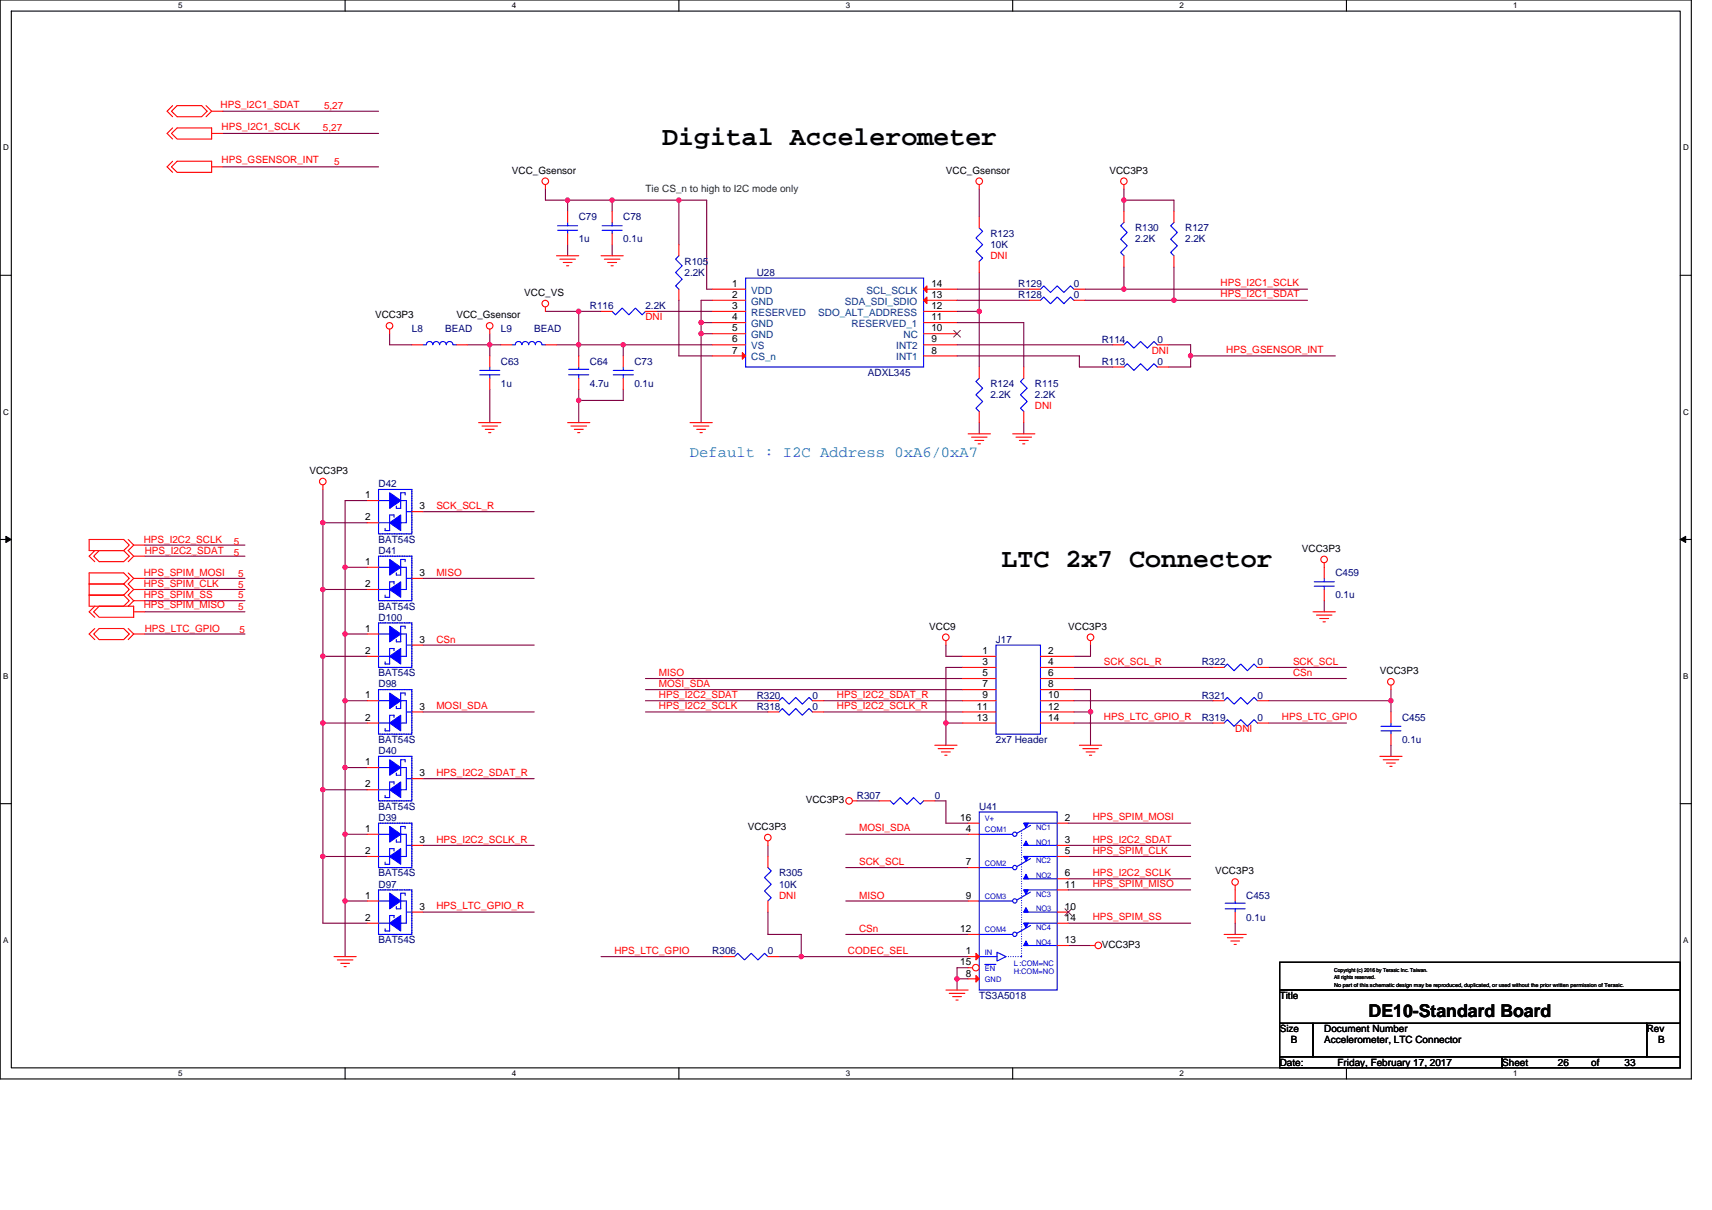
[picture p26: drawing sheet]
<svg xmlns="http://www.w3.org/2000/svg" width="297mm" height="210mm" viewBox="0 0 297 210" stroke-linecap="round" stroke-linejoin="round" font-family="sans-serif">
<defs><g id="words">
<g font-size="4.6">
<text x="114.9" y="25.1">Digital Accelerometer</text>
<text x="173.8" y="98.5">LTC 2x7 Connector</text>
</g>
<text font-size="3.1" x="237.5" y="176.6">DE10-Standard Board</text>
<text font-size="2.7" fill="#0080ff" x="119.7" y="79.4">Default : I2C Address 0xA6/0xA7</text>
<g font-size="1.7" fill="#f00">
<text x="38.3" y="18.7">HPS_I2C1_SDAT</text>
<text x="38.5" y="22.6">HPS_I2C1_SCLK</text>
<text x="56" y="22.8">5,27</text>
<text x="56.2" y="18.9">5,27</text>
<text x="38.5" y="28.4">HPS_GSENSOR_INT</text>
<text x="58" y="28.6">5</text>
<text x="171.8" y="45">DNI</text>
<text x="211.8" y="51.6">HPS_I2C1_SDAT</text>
<text x="211.8" y="49.7">HPS_I2C1_SCLK</text>
<text x="112" y="55.6">DNI</text>
<text x="199.8" y="61.4">DNI</text>
<text x="212.8" y="61.3">HPS_GSENSOR_INT</text>
<text x="179.6" y="71">DNI</text>
<text x="75.7" y="88.3">SCK_SCL_R</text>
<text x="24.9" y="94.2">HPS_I2C2_SCLK</text>
<text x="40.6" y="94.6">5</text>
<text x="24.9" y="100">HPS_SPIM_MOSI</text>
<text x="24.9" y="101.9">HPS_SPIM_CLK</text>
<text x="25.1" y="96.1">HPS_I2C2_SDAT</text>
<text x="40.6" y="96.5">5</text>
<text x="41.3" y="100.2">5</text>
<text x="75.7" y="100">MISO</text>
<text x="24.9" y="103.8">HPS_SPIM_SS</text>
<text x="24.9" y="105.6">HPS_SPIM_MISO</text>
<text x="41.3" y="103.8">5</text>
<text x="41.3" y="102.1">5</text>
<text x="41.3" y="105.8">5</text>
<text x="25.1" y="109.6">HPS_LTC_GPIO</text>
<text x="41.5" y="109.8">5</text>
<text x="75.7" y="111.6">CSn</text>
<text x="114.3" y="117.4">MISO</text>
<text x="114.3" y="119.2">MOSI_SDA</text>
<text x="191.5" y="115.3">SCK_SCL_R</text>
<text x="224.3" y="115.3">SCK_SCL</text>
<text x="224.3" y="117.4">CSn</text>
<text x="75.7" y="123.1">MOSI_SDA</text>
<text x="114.3" y="121.1">HPS_I2C2_SDAT</text>
<text x="114.3" y="123.1">HPS_I2C2_SCLK</text>
<text x="145.2" y="121.1">HPS_I2C2_SDAT_R</text>
<text x="145.2" y="123.1">HPS_I2C2_SCLK_R</text>
<text x="191.5" y="125">HPS_LTC_GPIO_R</text>
<text x="222.4" y="125">HPS_LTC_GPIO</text>
<text x="214.3" y="127">DNI</text>
<text x="75.7" y="134.6">HPS_I2C2_SDAT_R</text>
<text x="189.6" y="142.4">HPS_SPIM_MOSI</text>
<text x="75.7" y="146.2">HPS_I2C2_SCLK_R</text>
<text x="149.1" y="144.3">MOSI_SDA</text>
<text x="189.6" y="148.1">HPS_SPIM_CLK</text>
<text x="189.6" y="146.2">HPS_I2C2_SDAT</text>
<text x="135.2" y="156">DNI</text>
<text x="149.1" y="156">MISO</text>
<text x="149.1" y="150.1">SCK_SCL</text>
<text x="189.6" y="153.9">HPS_SPIM_MISO</text>
<text x="189.6" y="152">HPS_I2C2_SCLK</text>
<text x="75.7" y="157.8">HPS_LTC_GPIO_R</text>
<text x="149.1" y="161.8">CSn</text>
<text x="189.6" y="159.7">HPS_SPIM_SS</text>
<text x="106.6" y="165.5">HPS_LTC_GPIO</text>
<text x="147.1" y="165.5">CODEC_SEL</text>
</g>
<g font-size="1.7">
<text x="88.8" y="30.1">VCC_Gsensor</text>
<text x="164.1" y="30.1">VCC_Gsensor</text>
<text x="192.5" y="30.1">VCC3P3</text>
<text x="90.9" y="51.4">VCC_VS</text>
<text x="127" y="49.8">1</text>
<text x="127" y="51.7">2</text>
<text x="127" y="53.6">3</text>
<text x="161.6" y="49.8">14</text>
<text x="161.6" y="53.6">12</text>
<text x="161.6" y="51.7">13</text>
<text x="65.1" y="55.2">VCC3P3</text>
<text x="79.2" y="55.2">VCC_Gsensor</text>
<text x="127" y="55.6">4</text>
<text x="127" y="57.5">5</text>
<text x="127" y="59.4">6</text>
<text x="161.6" y="55.6">11</text>
<text x="161.6" y="59.4">9</text>
<text x="161.6" y="57.5">10</text>
<text x="127" y="61.4">7</text>
<text x="161.6" y="61.4">8</text>
<text x="53.7" y="82.2">VCC3P3</text>
<text x="63.3" y="86.5">1</text>
<text x="72.8" y="88.4">3</text>
<text x="63.3" y="90.3">2</text>
<text x="225.9" y="95.7">VCC3P3</text>
<text x="63.3" y="98">1</text>
<text x="63.3" y="101.9">2</text>
<text x="72.8" y="100">3</text>
<text x="63.3" y="109.6">1</text>
<text x="63.3" y="113.5">2</text>
<text x="72.8" y="111.5">3</text>
<text x="161.2" y="109.3">VCC9</text>
<text x="170.5" y="113.5">1</text>
<text x="181.9" y="113.5">2</text>
<text x="185.4" y="109.3">VCC3P3</text>
<text x="170.5" y="115.4">3</text>
<text x="170.5" y="117.3">5</text>
<text x="170.5" y="119.3">7</text>
<text x="181.9" y="115.4">4</text>
<text x="181.9" y="117.3">6</text>
<text x="181.9" y="119.3">8</text>
<text x="239.4" y="117">VCC3P3</text>
<text x="63.3" y="121.2">1</text>
<text x="63.3" y="125.1">2</text>
<text x="72.8" y="123.1">3</text>
<text x="169.5" y="123.1">11</text>
<text x="169.5" y="125.1">13</text>
<text x="170.5" y="121.2">9</text>
<text x="181.9" y="121.2">10</text>
<text x="181.9" y="123.1">12</text>
<text x="181.9" y="125.1">14</text>
<text x="63.3" y="132.8">1</text>
<text x="63.3" y="136.7">2</text>
<text x="72.8" y="134.7">3</text>
<text x="129.7" y="144">VCC3P3</text>
<text x="139.8" y="139.4">VCC3P3</text>
<text x="166.6" y="142.5">16</text>
<text x="184.8" y="142.5">2</text>
<text x="63.3" y="144.4">1</text>
<text x="63.3" y="148.2">2</text>
<text x="72.8" y="146.3">3</text>
<text x="167.6" y="144.4">4</text>
<text x="184.8" y="148.2">5</text>
<text x="184.8" y="146.3">3</text>
<text x="63.3" y="156">1</text>
<text x="167.6" y="150.2">7</text>
<text x="167.6" y="156">9</text>
<text x="184.8" y="154">11</text>
<text x="184.8" y="152.1">6</text>
<text x="210.8" y="151.7">VCC3P3</text>
<text x="63.3" y="159.8">2</text>
<text x="72.8" y="157.9">3</text>
<text x="166.6" y="161.8">12</text>
<text x="184.8" y="159.8">14</text>
<text x="184.8" y="157.9">10</text>
<text x="166.6" y="167.5">15</text>
<text x="167.6" y="165.6">1</text>
<text x="184.8" y="163.7">13</text>
<text x="191.2" y="164.5">VCC3P3</text>
<text x="167.6" y="169.5">8</text>
<text x="222" y="173.4">Title</text>
<text x="222" y="179.1">Size</text>
<text x="229.8" y="179.1">Document Number</text>
<text x="285.7" y="179.1">Rev</text>
<text x="222" y="184.9">Date:</text>
<text x="224" y="181.1">B</text>
<text x="229.8" y="181.1">Accelerometer, LTC Connector</text>
<text x="232.1" y="184.9">Friday, February 17, 2017</text>
<text x="260.6" y="184.9">Sheet</text>
<text x="270.3" y="184.9">26</text>
<text x="276.1" y="184.9">of</text>
<text x="281.9" y="184.9">33</text>
<text x="287.7" y="181.1">B</text>
</g>
<text font-size="1.7" fill="#008000" x="112" y="33.4">Tie CS_n to high to I2C mode only</text>
<g font-size="1.7" fill="#000080">
<text x="100.4" y="38.2">C79</text>
<text x="108.1" y="38.2">C78</text>
<text x="171.8" y="41.1">R123</text>
<text x="196.9" y="40.2">R130</text>
<text x="205.6" y="40.2">R127</text>
<text x="100.4" y="42.1">1u</text>
<text x="108.1" y="42.1">0.1u</text>
<text x="118.8" y="45.9">R105</text>
<text x="118.8" y="47.9">2.2K</text>
<text x="131.3" y="47.9">U28</text>
<text x="171.8" y="43.1">10K</text>
<text x="196.9" y="42.1">2.2K</text>
<text x="205.6" y="42.1">2.2K</text>
<text x="102.3" y="53.7">R116</text>
<text x="112" y="53.7">2.2K</text>
<text x="176.7" y="51.7">R128</text>
<text x="176.7" y="49.8">R129</text>
<text x="186.3" y="51.7">0</text>
<text x="186.3" y="49.8">0</text>
<text x="71.5" y="57.5">L8</text>
<text x="77.3" y="57.5">BEAD</text>
<text x="86.9" y="57.5">L9</text>
<text x="92.7" y="57.5">BEAD</text>
<text x="191.2" y="59.5">R114</text>
<text x="200.8" y="59.5">0</text>
<text x="86.9" y="63.3">C63</text>
<text x="102.3" y="63.3">C64</text>
<text x="110.1" y="63.3">C73</text>
<text x="150.6" y="65.2">ADXL345</text>
<text x="191.2" y="63.3">R113</text>
<text x="200.8" y="63.3">0</text>
<text x="86.9" y="67.2">1u</text>
<text x="102.3" y="67.2">4.7u</text>
<text x="110.1" y="67.2">0.1u</text>
<text x="171.8" y="67.2">R124</text>
<text x="171.8" y="69.1">2.2K</text>
<text x="179.6" y="67.2">R115</text>
<text x="179.6" y="69.1">2.2K</text>
<text x="65.7" y="84.5">D42</text>
<text x="65.7" y="94.2">BAT54S</text>
<text x="65.7" y="96.1">D41</text>
<text x="231.7" y="100">C459</text>
<text x="65.7" y="105.8">BAT54S</text>
<text x="65.7" y="107.7">D100</text>
<text x="231.7" y="103.8">0.1u</text>
<text x="172.8" y="111.6">J17</text>
<text x="65.7" y="119.3">D98</text>
<text x="65.7" y="117.4">BAT54S</text>
<text x="208.5" y="115.4">R322</text>
<text x="218.2" y="115.4">0</text>
<text x="131.3" y="123.1">R318</text>
<text x="131.3" y="121.2">R320</text>
<text x="140.9" y="123.1">0</text>
<text x="140.9" y="121.2">0</text>
<text x="208.5" y="121.2">R321</text>
<text x="208.5" y="125.1">R319</text>
<text x="218.2" y="121.2">0</text>
<text x="218.2" y="125.1">0</text>
<text x="243.3" y="125.1">C455</text>
<text x="65.7" y="128.9">BAT54S</text>
<text x="65.7" y="130.9">D40</text>
<text x="172.8" y="128.9">2x7 Header</text>
<text x="243.3" y="128.9">0.1u</text>
<text x="65.7" y="142.5">D39</text>
<text x="65.7" y="140.5">BAT54S</text>
<text x="148.7" y="138.6">R307</text>
<text x="162.2" y="138.6">0</text>
<text x="169.9" y="140.5">U41</text>
<text x="65.7" y="152.1">BAT54S</text>
<text x="65.7" y="154.1">D97</text>
<text x="135.2" y="152.1">R305</text>
<text x="135.2" y="154.1">10K</text>
<text x="216.2" y="156">C453</text>
<text x="216.2" y="159.8">0.1u</text>
<text x="65.7" y="163.7">BAT54S</text>
<text x="123.6" y="165.6">R306</text>
<text x="133.2" y="165.6">0</text>
<text x="169.9" y="173.4">TS3A5018</text>
</g>
<g font-size="1.7" fill="#004080">
<text x="130.3" y="51">VDD</text>
<text x="130.3" y="52.9">GND</text>
<text x="146.6" y="52.9">SDA_SDI_SDIO</text>
<text x="150.4" y="51">SCL_SCLK</text>
<text x="130.3" y="54.8">RESERVED</text>
<text x="130.3" y="56.8">GND</text>
<text x="130.3" y="58.7">GND</text>
<text x="142" y="54.8">SDO_ALT_ADDRESS</text>
<text x="147.8" y="56.8">RESERVED_1</text>
<text x="156.8" y="58.7">NC</text>
<text x="130.3" y="60.6">VS</text>
<text x="130.3" y="62.5">CS_n</text>
<text x="155.5" y="62.5">INT1</text>
<text x="155.5" y="60.6">INT2</text>
</g>
<g font-size="1.4">
<text x="30.9" y="1.5">5</text>
<text x="88.8" y="1.5">4</text>
<text x="146.7" y="1.5">3</text>
<text x="204.7" y="1.5">2</text>
<text x="262.6" y="1.5">1</text>
<text x=".5" y="26.1">D</text>
<text x="292" y="26.1">D</text>
<text x=".5" y="71.9">C</text>
<text x="292" y="71.9">C</text>
<text x=".5" y="117.8">B</text>
<text x="292" y="117.8">B</text>
<text x=".5" y="163.6">A</text>
<text x="292" y="163.6">A</text>
<text x="30.9" y="186.8">5</text>
<text x="88.8" y="186.8">4</text>
<text x="146.7" y="186.8">3</text>
<text x="204.7" y="186.8">2</text>
<text x="262.6" y="186.8">1</text>
</g>
<g font-size="1.3" fill="#00f">
<text x="170.9" y="142.5">V+</text>
<text x="170.9" y="144.4">COM1</text>
<text x="179.8" y="144.1">NC1</text>
<text x="179.8" y="146.6">NO1</text>
<text x="179.8" y="149.8">NC2</text>
<text x="170.9" y="150.2">COM2</text>
<text x="179.8" y="152.4">NO2</text>
<text x="179.8" y="155.6">NC3</text>
<text x="170.9" y="156">COM3</text>
<text x="170.9" y="161.8">COM4</text>
<text x="179.8" y="158.1">NO3</text>
<text x="179.8" y="161.4">NC4</text>
<text x="170.9" y="165.7">IN</text>
<text x="175.9" y="167.6">L :COM=NC</text>
<text x="179.8" y="163.9">NO4</text>
<text x="170.9" y="168.6">EN</text>
<text x="170.9" y="170.5">GND</text>
<text x="175.9" y="169">H:COM=NO</text>
</g>
<g font-size="1">
<text x="231.5" y="168.6">Copyright (c) 2016 by Terasic Inc. Taiwan.</text>
<text x="231.5" y="171.3">No part of this schematic design may be reproduced, duplicated, or used without the prior written permission of Terasic.</text>
<text x="231.5" y="169.9">All rights reserved.</text>
</g>
</g></defs>
<path d="M0 0h293.5v187.2h-293.5zM2 1.9h289.5v183.4h-289.5z" fill="none" stroke="#000" stroke-width=".19"/>
<g fill="#fff">
<path d="M30.9 .2h.8v1.6h-.8z"/>
<path d="M30.9 185.5h.8v1.6h-.8z"/>
</g>
<path d="M59.9 0v1.9M59.9 185.3v1.9" fill="none" stroke="#000" stroke-width=".19"/>
<g fill="#fff">
<path d="M88.8 .2h.8v1.6h-.8z"/>
<path d="M88.8 185.5h.8v1.6h-.8z"/>
</g>
<path d="M117.8 0v1.9M117.8 185.3v1.9" fill="none" stroke="#000" stroke-width=".19"/>
<g fill="#fff">
<path d="M146.7 .2h.8v1.6h-.8z"/>
<path d="M146.7 185.5h.8v1.6h-.8z"/>
</g>
<path d="M175.7 0v1.9M175.7 185.3v1.9" fill="none" stroke="#000" stroke-width=".19"/>
<g fill="#fff">
<path d="M204.7 .2h.7v1.6h-.7z"/>
<path d="M204.7 185.5h.7v1.6h-.7z"/>
</g>
<path d="M233.6 0v1.9M233.6 185.3v1.9" fill="none" stroke="#000" stroke-width=".19"/>
<g fill="#fff">
<path d="M262.6 .2h.7v1.6h-.7z"/>
<path d="M262.6 185.5h.7v1.6h-.7z"/>
<path d="M.5 24.8h1v1.6h-1z"/>
<path d="M292 24.8h1v1.6h-1z"/>
<path d="M.5 70.7h1v1.5h-1z"/>
<path d="M292 70.7h1v1.5h-1z"/>
</g>
<path d="M0 47.8h2M291.5 47.8h2" fill="none" stroke="#000" stroke-width=".19"/>
<g fill="#fff">
<path d="M.5 116.5h.9v1.6h-.9z"/>
<path d="M292 116.5h.9v1.6h-.9z"/>
</g>
<path d="M0 93.6h2M291.5 93.6h2" fill="none" stroke="#000" stroke-width=".19"/>
<path d="M1 93.1l1 .5-1 .5zM291.5 93.6l1-.5v1z" fill="#000" stroke="#000" stroke-width=".17"/>
<g fill="#fff">
<path d="M.5 162.4h.9v1.5h-.9z"/>
<path d="M292 162.4h.9v1.5h-.9z"/>
</g>
<path d="M0 139.5h2M291.5 139.5h2M222 167h69.5v4.8h-69.5zM222 171.8h69.5v5.8h-69.5zM222 177.6h5.8v5.8h-5.8zM227.8 177.6h57.9v5.8h-57.9zM285.7 177.6h5.8v5.8h-5.8zM222 183.4h38.6v1.9h-38.6zM260.6 183.4h30.9v1.9h-30.9z" fill="none" stroke="#000" stroke-width=".19"/>
<g fill="none" stroke="#800040" stroke-width=".19">
<path d="M38.6 19.3h27.1M38.6 23.2h27.1M38.6 29h27.1M94.6 32.8v1.9h3.9M98.5 34.7h7.7M98.5 34.7v2M106.2 34.7v2M106.2 34.7h11.6M117.8 34.7h4.8v15.5h1M117.8 34.7v7.8M169.9 32.8v4.8M195 32.8v1.9"/>
<path d="M195 34.7h8.7v2M195 34.7v2M67.6 57.9v1.9h3.9M81.1 59.8h3.9M85 59.8v2M85 57.9v1.9M85 59.8h1.9M94.6 54h5.8M96.6 59.8h3.8M98.5 42.5v1.9M100.4 54v5.8M100.4 54h3.9"/>
<path d="M100.4 59.8h7.7M100.4 59.8v2M106.2 42.5v1.9M108.1 59.8h15.5M108.1 59.8v2M113.9 54h9.7M117.8 52.1v9.7h5.8M121.6 57.9v15.4M121.6 56h2M121.6 57.9h2M121.6 56v1.9M123.6 52.1h-2v3.9"/>
<path d="M166 59.8h27.1M166 56h11.6v7.7M166 50.2h12.6M166 54h3.9M166 52.1h12.6M169.9 54v9.7M169.9 47.3v6.7M188.3 50.2h6.7M188.3 52.1h15.4M195 46.3v3.9M195 50.2h31.9M202.7 59.8h3.9v2"/>
<path d="M203.7 46.3v5.8M203.7 52.1h23.2M85 67.6v5.7M100.4 67.6v1.9M100.4 69.5v3.8M108.1 67.6v1.9h-7.7M166 61.8h21.3v1.9h5.8M169.9 73.3v2M177.6 73.3v2M206.6 61.8v1.9h-3.9M206.6 61.8h25.1M25.1 94.6h17.4"/>
<path d="M25.1 96.5h17.4M56 84.9v5.8h7.7M56 90.7v11.6M59.9 98.4h3.8M59.9 98.4v11.6M63.7 86.9h-3.8v11.5M73.4 88.8h19.3M25.1 100.4h17.4M25.1 102.3h17.4M25.1 104.2h17.4M25.1 106.2h17.4M25.1 110h17.4"/>
<path d="M56 113.9h7.7M56 102.3h7.7M56 113.9v11.6M56 102.3v11.6M59.9 110h3.8M59.9 110v11.6M73.4 100.4h19.3M73.4 112h19.3M112 117.8h55M112 119.7h55M164.1 112v1.9h2.9M167 115.8h-2.9v9.7"/>
<path d="M186.3 115.8h24.2M186.3 119.7h2.9v3.8M186.3 117.8h47.3M189.2 112v1.9h-2.9M220.1 115.8h13.5M229.8 104.2v2M241.3 119.7v1.9M56 137.1h7.7M56 125.5h7.7M56 137.1v11.5M56 125.5v11.6M59.9 121.6h3.8"/>
<path d="M59.9 133.2h3.8M59.9 121.6v11.6M59.9 133.2v11.6M73.4 123.5h19.3M73.4 135.1h19.3M112 121.6h21.2M112 123.5h21.2M142.9 121.6h24.1M142.9 123.5h24.1M148.7 139h3.8M162.2 139h1.9v3.9h3.9M164.1 125.5v3.8"/>
<path d="M164.1 125.5h2.9M186.3 125.5h24.2M186.3 121.6h24.2M186.3 123.5h2.9M189.2 123.5v5.8M220.1 125.5h13.5M220.1 121.6h21.2M241.3 121.6v1.9M241.3 129.3v2M56 148.6h7.7M56 148.6v11.6h7.7M59.9 144.8h3.8"/>
<path d="M59.9 144.8v11.6M63.7 156.4h-3.8v9.6M73.4 146.7h19.3M73.4 158.3h19.3M133.2 146.7v1.9M133.2 158.3v3.9h5.8v3.8M146.7 156.4h21.3M146.7 144.8h21.3M146.7 150.6h21.3M185.4 154.4h21.2M185.4 148.6h21.2M185.4 152.5h21.2"/>
<path d="M185.4 142.9h21.2M185.4 146.7h21.2M104.3 166h21.2M135.2 166h3.8M139 166h29M146.7 162.2h21.3M166 169.9v1.9M168 167.9h-2v2h2M185.4 164.1h3.8M185.4 160.2h21.2M214.3 160.2v2"/>
</g>
<g fill="#f0f" stroke="#f0f" stroke-width=".19">
<circle cx="121.6" cy="56" r=".38"/>
<circle cx="121.6" cy="57.9" r=".38"/>
<circle cx="108.1" cy="59.8" r=".38"/>
<circle cx="195" cy="34.7" r=".38"/>
<circle cx="203.7" cy="52.1" r=".38"/>
<circle cx="100.4" cy="54" r=".38"/>
<circle cx="98.5" cy="34.7" r=".38"/>
<circle cx="100.4" cy="59.8" r=".38"/>
<circle cx="206.6" cy="61.8" r=".38"/>
<circle cx="117.8" cy="34.7" r=".38"/>
<circle cx="106.2" cy="34.7" r=".38"/>
<circle cx="85" cy="59.8" r=".38"/>
<circle cx="100.4" cy="69.5" r=".38"/>
<circle cx="169.9" cy="54" r=".38"/>
<circle cx="195" cy="50.2" r=".38"/>
<circle cx="59.9" cy="98.4" r=".38"/>
<circle cx="59.9" cy="121.6" r=".38"/>
<circle cx="59.9" cy="110" r=".38"/>
<circle cx="59.9" cy="144.8" r=".38"/>
<circle cx="59.9" cy="133.2" r=".38"/>
<circle cx="59.9" cy="156.3" r=".38"/>
<circle cx="56" cy="102.3" r=".38"/>
<circle cx="56" cy="90.7" r=".38"/>
<circle cx="56" cy="148.6" r=".38"/>
<circle cx="56" cy="137" r=".38"/>
<circle cx="56" cy="125.5" r=".38"/>
<circle cx="56" cy="113.9" r=".38"/>
<circle cx="164.1" cy="125.5" r=".38"/>
<circle cx="189.2" cy="123.5" r=".38"/>
<circle cx="166" cy="169.9" r=".38"/>
<circle cx="241.3" cy="121.6" r=".38"/>
<circle cx="139" cy="166" r=".38"/>
</g>
<g fill="none" stroke="#f00" stroke-width=".19">
<path d="M29.8 19.3l.9-1h4.3l.9 1-.9 1h-4.3zM29.9 18.3l-.9 1 .9 1M35.7 18.3l1 1M36.7 19.3h1.9M36.7 19.3l-1 1M29.8 29l.9-1h6v1.9h-6zM29.8 23.2l.9-1h6v1.9h-6zM29.9 28l-.9 1 .9 .9M29.9 22.2l-.9 1 .9 .9M36.7 29h1.9M36.7 23.2h1.9M94.6 32v.8"/>
<path d="M98.5 36.7v1.9M106.2 36.7v1.9M169.9 32v.8M169.9 37.6v2M195 32v.8M195 36.7v1.9M67.6 57.1v.8M85 57.1v.8M86.9 59.8h1.9M94.6 53.3v.7M94.6 59.8h2M96.6 44.4h3.8"/>
<path d="M97.1 45h2.7M97.7 45.6h1.5M98.3 46.1h.4M98.5 40.5v2M104.3 44.4h3.8M104.9 45h2.7M105.4 45.6h1.6M106 46.1h.4M106.2 40.5v2M117.8 50.2v1.9M117.8 42.5v1.9M123.6 50.2h5.8"/>
<path d="M123.6 52.1h5.8M123.6 54h5.8M123.6 56h5.8M123.6 57.9h5.8M123.6 59.8h5.8M160.2 59.8h5.8M160.2 57.9h5.8M160.2 56h5.8M160.2 54h5.8M160.2 52.1h5.8M160.2 50.2h5.8M169.9 45.4v1.9"/>
<path d="M178.6 52.1h1.9M186.3 52.1h2M193.1 59.8h1.9M195 44.4v1.9M200.8 59.8h1.9M83 73.3h3.9M83.6 73.9h2.7M84.2 74.5h1.5M84.8 75.1h.4M85 61.8v1.9M85 65.6v2M98.5 73.3h3.8"/>
<path d="M99.1 73.9h2.7M99.6 74.5h1.6M100.2 75.1h.4M108.1 61.8v1.9M108.1 65.6v2M119.7 73.3h3.9M120.3 73.9h2.7M120.9 74.5h1.5M121.5 75.1h.4M123.6 61.8h5.8M160.2 61.8h5.8M168 75.3h3.8"/>
<path d="M168.6 75.9h2.7M169.1 76.4h1.6M169.7 77h.4M175.7 75.3h3.9M176.3 75.9h2.7M176.9 76.4h1.5M177.4 77h.4M177.6 71.4v1.9M177.6 63.7v1.9M15.5 93.6h6l.9 1-.9 .9h-6zM16.4 95.5l-.9 1 .9 1M17.2 95.5h4.3l.9 1-.9 1h-4.3l-.9-1z"/>
<path d="M22.2 93.6l1 1M22.2 99.4l1 1M23.2 96.5h1.9M23.2 96.5l-1 1M23.2 94.6h1.9M23.2 94.6l-1 .9 1 1M56 84.2v.7M63.7 98.4h2M63.7 86.9h2M63.7 90.7h2M71.5 88.8h1.9M229.8 97.7v2.7"/>
<path d="M15.5 101.3v-1.9h6l.9 1-.9 .9M15.5 101.3h6M15.5 103.3h6M15.5 101.3v2M15.5 103.3v1.9h6l.9-1-.9-.9M16.3 110l.9-.9h4.3l.9 .9-.9 1h-4.3zM16.4 109.1l-.9 .9 .9 1M16.4 105.2l-.9 1 .9 .9M17.2 105.2h6v1.9h-6l-.9-.9zM21.5 101.3l.9 1-.9 1M22.2 109.1l1 .9M23.2 106.2h1.9"/>
<path d="M23.2 110h1.9M23.2 110l-1 1M23.2 100.4h1.9M23.2 102.3h1.9M23.2 104.2h1.9M23.2 100.4l-1 .9 1 1M23.2 102.3l-1 1 1 .9M23.2 104.2l-1 1M63.7 102.3h2M71.5 100.4h1.9M164.1 111.2v.8M167 113.9h5.8"/>
<path d="M167 115.8h5.8M167 117.8h5.8M167 119.7h5.8M180.5 113.9h5.8M180.5 115.8h5.8M180.5 117.8h5.8M180.5 119.7h5.8M189.2 111.2v.8M227.8 106.2h3.9M228.4 106.7h2.7M229 107.3h1.5M229.5 107.9h.5"/>
<path d="M229.8 102.3v1.9M241.3 118.9v.8M63.7 121.6h2M63.7 125.5h2M71.5 123.5h1.9M133.2 123.5h2M133.2 121.6h2M140.9 123.5h2M140.9 121.6h2M147.9 139h.8M162.2 129.3h3.8M162.8 129.9h2.7"/>
<path d="M163.3 130.5h1.6M163.9 131.1h.4M167 121.6h5.8M167 123.5h5.8M167 125.5h5.8M180.5 121.6h5.8M180.5 123.5h5.8M180.5 125.5h5.8M187.3 129.3h3.9M187.9 129.9h2.7M188.4 130.5h1.6M189 131.1h.4"/>
<path d="M210.5 121.6h1.9M210.5 125.5h1.9M218.2 121.6h1.9M218.2 125.5h1.9M239.4 131.3h3.9M240 131.8h2.7M240.6 132.4h1.5M241.1 133h.4M241.3 123.5v2M241.3 127.4v1.9M63.7 144.8h2M63.7 148.6h2"/>
<path d="M71.5 146.7h1.9M133.2 145.9v.8M168 142.9h1.9M168 144.8h1.9M168 150.6h1.9M168 156.4h1.9M183.4 154.4h2M183.4 148.6h2M183.4 142.9h2M183.4 146.7h2M183.4 152.5h2M183.4 158.3h2"/>
<path d="M214.3 153.6v2.8M214.3 158.3v1.9M58 166h3.8M58.5 166.6h2.7M59.1 167.2h1.5M59.7 167.7h.4M125.5 166h1.9M133.2 166h2M164.1 171.8h3.9M164.7 172.4h2.7M165.3 173h1.5M165.9 173.5h.3"/>
<path d="M168 169.9h1.9M168 162.2h1.9M168 166h1.9M183.4 160.2h2M183.4 164.1h2M189.2 164.1h.8M212.4 162.2h3.8M213 162.7h2.7M213.5 163.3h1.6M214.1 163.9h.4"/>
<circle cx="94.6" cy="31.5" r=".57"/>
<circle cx="169.9" cy="31.5" r=".57"/>
<circle cx="195" cy="31.5" r=".57"/>
<circle cx="67.6" cy="56.5" r=".57"/>
<circle cx="85" cy="56.5" r=".57"/>
<circle cx="94.6" cy="52.7" r=".57"/>
<circle cx="56" cy="83.6" r=".57"/>
<circle cx="229.7" cy="97.1" r=".57"/>
<circle cx="164.1" cy="110.6" r=".57"/>
<circle cx="189.2" cy="110.6" r=".57"/>
<circle cx="241.3" cy="118.3" r=".57"/>
<circle cx="147.3" cy="139" r=".57"/>
<circle cx="133.2" cy="145.3" r=".57"/>
<circle cx="214.3" cy="153.1" r=".57"/>
<circle cx="190.6" cy="164.1" r=".57"/>
</g>
<g fill="none" stroke="#00f" stroke-width=".19">
<path d="M96.7 40h3.5M96.7 39.2h3.5M98.5 38.6v.6M98.5 40v.5M104.5 40h3.4M104.5 39.2h3.4M106.2 38.6v.6M106.2 40v.5M169.9 39.6l.6 .6-1.2 1.1 1.2 1.2-1.2 1.1 1.2 1.2-.6 .6M195 38.6l-.6 .6 1.2 1.1-1.2 1.2 1.2 1.2-1.2 1.1 .6 .6M88.8 59.8h.6M89.4 59.8a.58 .58 0 0 1 .6-.5 .58 .58 0 0 1 .6 .5 .57 .57 0 0 1 .5-.5 .57 .57 0 0 1 .6 .5"/>
<path d="M91.7 59.8a.57 .57 0 0 1 .6-.5 .57 .57 0 0 1 .6 .5M92.9 59.8a.56 .56 0 0 1 .6-.5 .56 .56 0 0 1 .5 .5M94 59.8h.6M117.8 44.4l-.6 .6 1.2 1.1-1.2 1.2 1.2 1.2-1.2 1.1 .6 .6M129.4 48.3h30.8v15.4h-30.8zM180.5 52.1l.6-.6 1.2 1.2 1.1-1.2 1.2 1.2 1.1-1.2 .6 .6M195 59.8l.6-.5 1.1 1.1 1.2-1.1 1.2 1.1 1.1-1.1 .6 .5M83.2 65h3.5M83.2 64.3h3.5M85 63.7v.6M85 65v.6M106.4 65h3.5"/>
<path d="M106.4 64.3h3.5M108.1 63.7v.6M108.1 65v.6M177.6 65.6l-.5 .6 1.1 1.2-1.1 1.1 1.1 1.2-1.1 1.1 .5 .6M65.7 96.5h5.8v7.7h-5.8zM65.7 84.9h5.8v7.7h-5.8zM65.7 90.7h1.9M65.7 98.4h1.9M65.7 86.9h1.9M68.4 89.8v-.4h-.8v2.7h-.8v-.4M69.5 98.4h1v3.9h-1M69.5 86.9h1v3.8h-1"/>
<path d="M70.3 97.5v-.4h-.8v2.7h-.7v-.4M70.3 85.9v-.4h-.8v2.7h-.7v-.4M70.5 88.8h1M65.7 119.7h5.8v7.7h-5.8zM65.7 102.3h1.9M68.4 101.3v-.3h-.8v2.7h-.8v-.4M70.5 100.4h1M172.8 112h7.7v15.4h-7.7zM228 101.7h3.5M228 101h3.5M229.8 100.4v.6M229.8 101.7v.6"/>
<path d="M65.7 125.5h1.9M65.7 121.6h1.9M68.4 124.5v-.4h-.8v2.7h-.8v-.4M69.5 121.6h1v3.9h-1M70.3 120.7v-.4h-.8v2.7h-.7v-.4M70.5 123.5h1M135.2 123.5l.5-.5 1.2 1.1 1.2-1.1 1.1 1.1 1.2-1.1 .5 .5M135.2 121.6l.5-.6 1.2 1.2 1.2-1.2 1.1 1.2 1.2-1.2 .5 .6M212.4 121.6l.6-.6 1.1 1.2 1.2-1.2 1.1 1.2 1.2-1.2 .6 .6M212.4 125.5l.6-.6 1.1 1.1 1.2-1.1 1.1 1.1 1.2-1.1 .6 .6M239.6 126.8h3.5M239.6 126h3.5"/>
<path d="M241.3 125.5v.5M241.3 126.8v.6M65.7 142.9h5.8v7.7h-5.8zM65.7 148.6h1.9M65.7 144.8h1.9M68.4 147.7v-.4h-.8v2.7h-.8v-.4M69.5 144.8h1v3.8h-1M70.3 143.8v-.4h-.8v2.7h-.7v-.4M70.5 146.7h1M169.9 140.9h13.5v30.9h-13.5zM169.9 144.8h5.8M169.9 150.6h5.8"/>
<path d="M169.9 156.4h5.8M177.6 142.9h5.8M177.6 146.7h5.8M177.6 148.6h5.8M177.6 152.5h5.8M177.6 154.4h5.8M177.6 158.3h5.8M178.8 143.2l-2.3 1.4M178.8 149l-2.3 1.4M178.8 154.8l-2.3 1.4M212.6 157.7h3.4M212.6 156.7h3.4"/>
<path d="M214.3 156.4v.3M214.3 157.7v.6M127.4 166l.6-.6 1.2 1.2 1.1-1.2 1.2 1.2 1.1-1.2 .6 .6M169.9 162.2h5.8M169.9 166h3.1M170.9 167.4h1.9M173 165.2l1.5 .8-1.5 .8zM177.6 160.2h5.8M177.6 164.1h5.8M178.8 160.6l-2.3 1.3"/>
<circle cx="176.1" cy="150.6" r=".38"/>
<circle cx="176.1" cy="144.8" r=".38"/>
<circle cx="176.1" cy="156.3" r=".38"/>
<circle cx="176.1" cy="162.1" r=".38"/>
</g>
<path d="M65.7 96.5h5.8v7.7h-5.8zM65.7 84.9h5.8v7.7h-5.8zM65.7 119.7h5.8v7.7h-5.8zM65.7 142.9h5.8v7.7h-5.8zM177.2 144.2v21.8M174.5 166h2.7M177.2 166h.1" fill="none" stroke="#00f" stroke-width=".19" stroke-dasharray="0 .4"/>
<g fill="#00f" stroke="#00f" stroke-width=".19">
<path d="M178 145.9l.4 .8h-.8z"/>
<path d="M177.6 142.9h.8l-.4 .7z"/>
<path d="M177.6 148.6h.8l-.4 .8z"/>
<path d="M178 151.7l.4 .8h-.8z"/>
<path d="M177.6 154.4h.8l-.4 .8z"/>
<path d="M178 157.5l.4 .8h-.8z"/>
<path d="M177.6 160.2h.8l-.4 .8z"/>
<path d="M178 163.3l.4 .8h-.8z"/>
<path d="M67.6 97.1l1.9 1.3-1.9 1.4z" fill-rule="evenodd"/>
<path d="M67.6 102.3l1.9-1.3v2.7z" fill-rule="evenodd"/>
<path d="M67.6 120.3l1.9 1.3-1.9 1.4z" fill-rule="evenodd"/>
<path d="M67.6 125.5l1.9-1.4v2.7z" fill-rule="evenodd"/>
<path d="M67.6 143.4l1.9 1.4-1.9 1.3z" fill-rule="evenodd"/>
<path d="M67.6 148.6l1.9-1.3v2.7z" fill-rule="evenodd"/>
<path d="M67.6 85.5l1.9 1.4-1.9 1.3z" fill-rule="evenodd"/>
<path d="M67.6 90.7l1.9-1.3v2.7z" fill-rule="evenodd"/>
</g>
<g fill="#f00" stroke="#f00" stroke-width=".19">
<path d="M128.8 61.2l.6 .6-.6 .5z"/>
<path d="M160.2 52.1l.6-.6v1.2z"/>
<path d="M160.2 50.2l.6-.6v1.2z"/>
<path d="M169.3 169.3l.6 .6-.6 .5z"/>
<path d="M169.3 165.4l.6 .6-.6 .6z"/>
</g>
<path d="M165.5 57.3l1.1 1.2M166.6 57.3l-1.1 1.2M184.8 157.7l1.1 1.2M185.9 157.7l-1.1 1.2" fill="none" stroke="#804000" stroke-width=".17"/>
<circle cx="169.3" cy="167.9" r=".57" fill="#fff" stroke="#f00" stroke-width=".19"/>
<g fill="none" stroke="#f00" stroke-width=".19">
<path d="M203.7 36.7v1.9M71.5 59.8h1.9M79.2 59.8h1.9M104.3 54h1.9M112 54h1.9M178.6 50.2h1.9M186.3 50.2h2M203.7 44.4v1.9M100.4 61.8v1.9M100.4 65.6v2M169.9 71.4v1.9M169.9 63.7v1.9"/>
<path d="M193.1 63.7h1.9M200.8 63.7h1.9M63.7 110h2M63.7 113.9h2M71.5 112h1.9M210.5 115.8h1.9M218.2 115.8h1.9M63.7 133.2h2M63.7 137.1h2M71.5 135.1h1.9M152.5 139h2M160.2 139h2"/>
<path d="M63.7 156.4h2M71.5 158.3h1.9M133.2 148.6v2M133.2 156.4v1.9M63.7 160.2h2M168 167.9h.7"/>
</g>
<path d="M65.7 108.1h5.8v7.7h-5.8zM65.7 131.3h5.8v7.7h-5.8zM65.7 154.4h5.8v7.8h-5.8z" fill="none" stroke="#00f" stroke-width=".19" stroke-dasharray="0 .4"/>
<g fill="none" stroke="#00f" stroke-width=".19">
<path d="M203.7 38.6l-.6 .6 1.2 1.1-1.2 1.2 1.2 1.2-1.2 1.1 .6 .6M73.4 59.8h.6M74 59.8a.56 .56 0 0 1 .5-.5 .56 .56 0 0 1 .6 .5M75.1 59.8a.57 .57 0 0 1 .6-.5 .57 .57 0 0 1 .6 .5M76.3 59.8a.58 .58 0 0 1 .6-.5 .58 .58 0 0 1 .5 .5 .57 .57 0 0 1 .6-.5 .57 .57 0 0 1 .6 .5M78.6 59.8h.6M106.2 54l.6 .6 1.1-1.1 1.2 1.1 1.2-1.1 1.1 1.1 .6-.6M180.5 50.2l.6-.6 1.2 1.2 1.1-1.2 1.2 1.2 1.1-1.2 .6 .6M98.7 65h3.4M98.7 64.1h3.4M100.4 63.7v.4M100.4 65v.6"/>
<path d="M169.9 65.6l-.6 .6 1.2 1.2-1.2 1.1 1.2 1.2-1.2 1.1 .6 .6M195 63.7l.6-.6 1.1 1.2 1.2-1.2 1.2 1.2 1.1-1.2 .6 .6M65.7 108.1h5.8v7.7h-5.8zM65.7 113.9h1.9M65.7 110h1.9M68.4 112.9v-.4h-.8v2.7h-.8v-.3M69.5 110h1v3.9h-1M70.3 109.1v-.4h-.8v2.7h-.7v-.4M70.5 112h1M212.4 115.8l.6-.6 1.1 1.2 1.2-1.2 1.1 1.2 1.2-1.2 .6 .6M65.7 131.3h5.8v7.7h-5.8zM65.7 137.1h1.9"/>
<path d="M65.7 133.2h1.9M68.4 136.1v-.4h-.8v2.7h-.8v-.4M69.5 133.2h1v3.9h-1M70.3 132.2v-.4h-.8v2.7h-.7v-.3M70.5 135.1h1M154.5 139l.5 .6 1.2-1.2 1.2 1.2 1.1-1.2 1.2 1.2 .5-.6M65.7 154.4h5.8v7.8h-5.8zM65.7 156.4h1.9M68.4 159.3v-.4h-.8v2.7h-.8v-.4M69.5 156.4h1v3.8h-1M70.3 155.4v-.4h-.8v2.7h-.7v-.4M70.5 158.3h1"/>
<path d="M133.2 150.6l.6 .6-1.2 1.1 1.2 1.2-1.2 1.1 1.2 1.2-.6 .6M65.7 160.2h1.9"/>
</g>
<g fill="#00f" stroke="#00f" stroke-width=".19">
<path d="M67.6 108.7l1.9 1.3-1.9 1.4z" fill-rule="evenodd"/>
<path d="M67.6 113.9l1.9-1.4v2.7z" fill-rule="evenodd"/>
<path d="M67.6 131.8l1.9 1.4-1.9 1.3z" fill-rule="evenodd"/>
<path d="M67.6 137.1l1.9-1.4v2.7z" fill-rule="evenodd"/>
<path d="M67.6 155l1.9 1.4-1.9 1.3z" fill-rule="evenodd"/>
<path d="M67.6 160.2l1.9-1.3v2.7z" fill-rule="evenodd"/>
</g>
<g fill="#f0f" stroke="#f0f" stroke-width=".19">
<circle cx="121.6" cy="56" r=".38"/>
<circle cx="121.6" cy="57.9" r=".38"/>
<circle cx="108.1" cy="59.8" r=".38"/>
<circle cx="195" cy="34.7" r=".38"/>
<circle cx="203.7" cy="52.1" r=".38"/>
<circle cx="100.4" cy="54" r=".38"/>
<circle cx="98.5" cy="34.7" r=".38"/>
<circle cx="100.4" cy="59.8" r=".38"/>
<circle cx="206.6" cy="61.8" r=".38"/>
<circle cx="117.8" cy="34.7" r=".38"/>
<circle cx="106.2" cy="34.7" r=".38"/>
<circle cx="85" cy="59.8" r=".38"/>
<circle cx="100.4" cy="69.5" r=".38"/>
<circle cx="169.9" cy="54" r=".38"/>
<circle cx="195" cy="50.2" r=".38"/>
<circle cx="59.9" cy="98.4" r=".38"/>
<circle cx="59.9" cy="121.6" r=".38"/>
<circle cx="59.9" cy="110" r=".38"/>
<circle cx="59.9" cy="144.8" r=".38"/>
<circle cx="59.9" cy="133.2" r=".38"/>
<circle cx="59.9" cy="156.3" r=".38"/>
<circle cx="56" cy="102.3" r=".38"/>
<circle cx="56" cy="90.7" r=".38"/>
<circle cx="56" cy="148.6" r=".38"/>
<circle cx="56" cy="137" r=".38"/>
<circle cx="56" cy="125.5" r=".38"/>
<circle cx="56" cy="113.9" r=".38"/>
<circle cx="164.1" cy="125.5" r=".38"/>
<circle cx="189.2" cy="123.5" r=".38"/>
<circle cx="166" cy="169.9" r=".38"/>
<circle cx="241.3" cy="121.6" r=".38"/>
<circle cx="139" cy="166" r=".38"/>
</g>
<use href="#words"/>
</svg>
